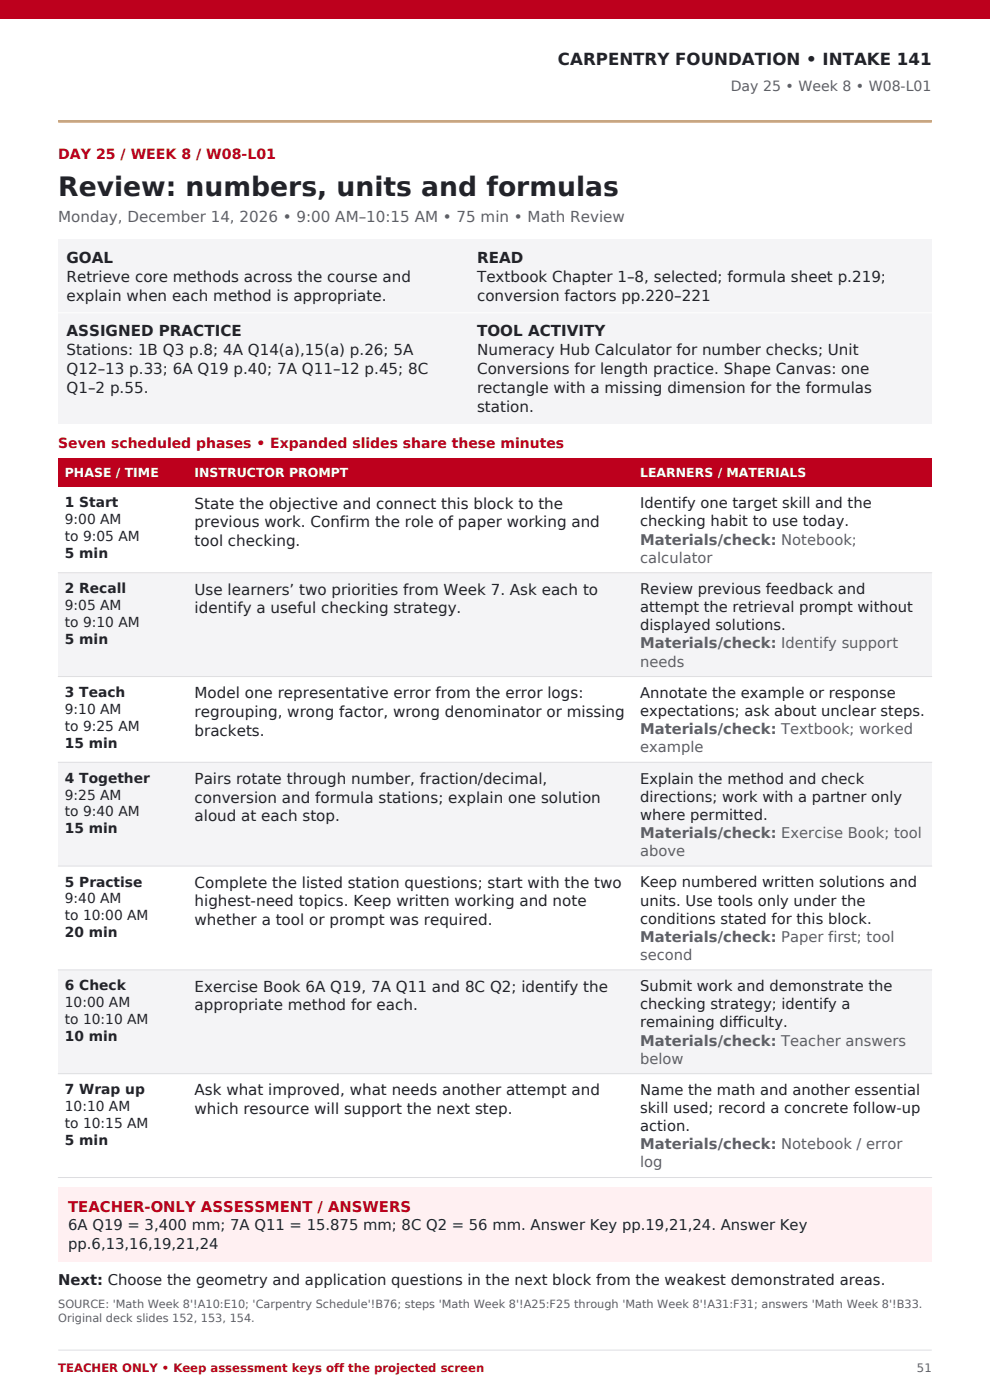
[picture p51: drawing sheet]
<svg xmlns="http://www.w3.org/2000/svg" width="210mm" height="297mm" viewBox="0 0 210 297" stroke-linecap="round" stroke-linejoin="round" font-family="sans-serif">
<defs><g id="words">
<text font-size="5.6" fill="#222329" x="12.3" y="41.5">Review: numbers, units and formulas</text>
<text font-size="3.5" fill="#222329" x="118.4" y="13.8">CARPENTRY FOUNDATION • INTAKE 141</text>
<text font-size="3.2" fill="#5d6068" x="12.3" y="47.2">Monday, December 14, 2026 • 9:00 AM–10:15 AM • 75 min • Math Review</text>
<g font-size="3.2" fill="#222329">
<text x="14.1" y="55.8">GOAL</text>
<text x="14.1" y="59.8">Retrieve core methods across the course and</text>
<text x="101.2" y="55.8">READ</text>
<text x="101.2" y="59.8">Textbook Chapter 1–8, selected; formula sheet p.219;</text>
<text x="14.1" y="63.8">explain when each method is appropriate.</text>
<text x="101.2" y="63.8">conversion factors pp.220–221</text>
<text x="14.1" y="71.3">ASSIGNED PRACTICE</text>
<text x="101.2" y="71.3">TOOL ACTIVITY</text>
<text x="14.1" y="75.4">Stations: 1B Q3 p.8; 4A Q14(a),15(a) p.26; 5A</text>
<text x="101.2" y="75.4">Numeracy Hub Calculator for number checks; Unit</text>
<text x="14.1" y="79.4">Q12–13 p.33; 6A Q19 p.40; 7A Q11–12 p.45; 8C</text>
<text x="14.1" y="83.4">Q1–2 p.55.</text>
<text x="101.2" y="79.4">Conversions for length practice. Shape Canvas: one</text>
<text x="101.2" y="83.4">rectangle with a missing dimension for the formulas</text>
<text x="101.2" y="87.4">station.</text>
<text x="41.3" y="107.9">State the objective and connect this block to the</text>
<text x="41.3" y="111.9">previous work. Confirm the role of paper working and</text>
<text x="41.3" y="115.8">tool checking.</text>
<text x="41.3" y="126.1">Use learners’ two priorities from Week 7. Ask each to</text>
<text x="41.3" y="130.1">identify a useful checking strategy.</text>
<text x="41.3" y="148.1">Model one representative error from the error logs:</text>
<text x="41.3" y="152.1">regrouping, wrong factor, wrong denominator or missing</text>
<text x="41.3" y="156">brackets.</text>
<text x="41.3" y="166.3">Pairs rotate through number, fraction/decimal,</text>
<text x="41.3" y="170.3">conversion and formula stations; explain one solution</text>
<text x="41.3" y="174.2">aloud at each stop.</text>
<text x="41.3" y="188.4">Complete the listed station questions; start with the two</text>
<text x="41.3" y="192.3">highest-need topics. Keep written working and note</text>
<text x="41.3" y="196.3">whether a tool or prompt was required.</text>
<text x="41.3" y="210.4">Exercise Book 6A Q19, 7A Q11 and 8C Q2; identify the</text>
<text x="41.3" y="214.3">appropriate method for each.</text>
<text x="41.3" y="232.4">Ask what improved, what needs another attempt and</text>
<text x="41.3" y="236.3">which resource will support the next step.</text>
</g>
<g font-size="3.1" fill="#222329">
<text x="135.8" y="107.9">Identify one target skill and the</text>
<text x="135.8" y="111.7">checking habit to use today.</text>
<text x="135.8" y="126">Review previous feedback and</text>
<text x="135.8" y="129.9">attempt the retrieval prompt without</text>
<text x="135.8" y="133.7">displayed solutions.</text>
<text x="135.8" y="148.1">Annotate the example or response</text>
<text x="135.8" y="151.9">expectations; ask about unclear steps.</text>
<text x="135.8" y="166.2">Explain the method and check</text>
<text x="135.8" y="170.1">directions; work with a partner only</text>
<text x="135.8" y="173.9">where permitted.</text>
<text x="135.8" y="188.3">Keep numbered written solutions and</text>
<text x="135.8" y="192.1">units. Use tools only under the</text>
<text x="135.8" y="195.9">conditions stated for this block.</text>
<text x="135.8" y="210.3">Submit work and demonstrate the</text>
<text x="135.8" y="214.1">checking strategy; identify a</text>
<text x="135.8" y="218">remaining difficulty.</text>
<text x="135.8" y="232.3">Name the math and another essential</text>
<text x="135.8" y="236.2">skill used; record a concrete follow-up</text>
<text x="135.8" y="240">action.</text>
<text x="14.5" y="261">6A Q19 = 3,400 mm; 7A Q11 = 15.875 mm; 8C Q2 = 56 mm. Answer Key pp.19,21,24. Answer Key</text>
<text x="14.5" y="264.9">pp.6,13,16,19,21,24</text>
<text x="12.3" y="272.6">Next: Choose the geometry and application questions in the next block from the weakest demonstrated areas.</text>
</g>
<g font-size="3.1" fill="#5d6068">
<text x="135.8" y="115.5">Materials/check: Notebook;</text>
<text x="135.8" y="119.4">calculator</text>
<text x="135.8" y="137.6">Materials/check: Identify support</text>
<text x="135.8" y="141.4">needs</text>
<text x="135.8" y="155.7">Materials/check: Textbook; worked</text>
<text x="135.8" y="159.6">example</text>
<text x="135.8" y="177.8">Materials/check: Exercise Book; tool</text>
<text x="135.8" y="181.6">above</text>
<text x="135.8" y="199.8">Materials/check: Paper first; tool</text>
<text x="135.8" y="203.6">second</text>
<text x="135.8" y="221.8">Materials/check: Teacher answers</text>
<text x="135.8" y="225.6">below</text>
<text x="135.8" y="243.8">Materials/check: Notebook / error</text>
<text x="135.8" y="247.7">log</text>
</g>
<text font-size="3.1" fill="#bd001d" x="14.5" y="257.2">TEACHER-ONLY ASSESSMENT / ANSWERS</text>
<text font-size="3" fill="#5d6068" x="155" y="19.4">Day 25 • Week 8 • W08-L01</text>
<g font-size="3" fill="#bd001d">
<text x="12.3" y="33.7">DAY 25 / WEEK 8 / W08-L01</text>
<text x="12.3" y="95">Seven scheduled phases • Expanded slides share these minutes</text>
</g>
<g font-size="2.9" fill="#222329">
<text x="13.8" y="107.7">1 Start</text>
<text x="13.8" y="111.2">9:00 AM</text>
<text x="13.8" y="114.8">to 9:05 AM</text>
<text x="13.8" y="118.4">5 min</text>
<text x="13.8" y="125.8">2 Recall</text>
<text x="13.8" y="129.4">9:05 AM</text>
<text x="13.8" y="133">to 9:10 AM</text>
<text x="13.8" y="136.6">5 min</text>
<text x="13.8" y="147.9">3 Teach</text>
<text x="13.8" y="151.4">9:10 AM</text>
<text x="13.8" y="155">to 9:25 AM</text>
<text x="13.8" y="158.6">15 min</text>
<text x="13.8" y="166">4 Together</text>
<text x="13.8" y="169.6">9:25 AM</text>
<text x="13.8" y="173.2">to 9:40 AM</text>
<text x="13.8" y="176.8">15 min</text>
<text x="13.8" y="188.1">5 Practise</text>
<text x="13.8" y="191.6">9:40 AM</text>
<text x="13.8" y="195.2">to 10:00 AM</text>
<text x="13.8" y="198.8">20 min</text>
<text x="13.8" y="210.1">6 Check</text>
<text x="13.8" y="213.7">10:00 AM</text>
<text x="13.8" y="217.2">to 10:10 AM</text>
<text x="13.8" y="220.8">10 min</text>
<text x="13.8" y="232.1">7 Wrap up</text>
<text x="13.8" y="235.7">10:10 AM</text>
<text x="13.8" y="239.3">to 10:15 AM</text>
<text x="13.8" y="242.8">5 min</text>
</g>
<g font-size="2.6" fill="#fff">
<text x="13.8" y="101.2">PHASE / TIME</text>
<text x="41.3" y="101.2">INSTRUCTOR PROMPT</text>
<text x="135.8" y="101.2">LEARNERS / MATERIALS</text>
</g>
<text font-size="2.5" fill="#bd001d" x="12.3" y="291">TEACHER ONLY • Keep assessment keys off the projected screen</text>
<text font-size="2.5" fill="#5d6068" x="194.5" y="291">51</text>
<g font-size="2.4" fill="#5d6068">
<text x="12.3" y="277.5">SOURCE: 'Math Week 8'!A10:E10; 'Carpentry Schedule'!B76; steps 'Math Week 8'!A25:F25 through 'Math Week 8'!A31:F31; answers 'Math Week 8'!B33.</text>
<text x="12.3" y="280.5">Original deck slides 152, 153, 154.</text>
</g>
</g></defs>
<path d="M0 0h210v3.9h-210z" fill-rule="evenodd" fill="#bd001d"/>
<path d="M12.3 25.8h185.4" fill="none" stroke="#d7a52b" stroke-width=".53"/>
<path d="M12.3 50.8h185.4v39.2h-185.4z" fill-rule="evenodd" fill="#f4f4f6"/>
<path d="M12.3 66.4h185.4" fill="none" stroke="#fff" stroke-width=".21"/>
<path d="M12.3 97.2h185.4v6.1h-185.4z" fill-rule="evenodd" fill="#bd001d"/>
<path d="M12.3 103.3h185.4v18.2h-185.4z" fill-rule="evenodd" fill="#fff"/>
<path d="M12.3 121.5h185.4v22h-185.4z" fill-rule="evenodd" fill="#f4f4f6"/>
<path d="M12.3 143.5h185.4v18.2h-185.4z" fill-rule="evenodd" fill="#fff"/>
<path d="M12.3 161.7h185.4v22h-185.4z" fill-rule="evenodd" fill="#f4f4f6"/>
<path d="M12.3 183.7h185.4v22.1h-185.4z" fill-rule="evenodd" fill="#fff"/>
<path d="M12.3 205.8h185.4v22h-185.4z" fill-rule="evenodd" fill="#f4f4f6"/>
<path d="M12.3 227.8h185.4v22h-185.4z" fill-rule="evenodd" fill="#fff"/>
<path d="M12.3 121.5h185.4M12.3 143.5h185.4M12.3 161.7h185.4M12.3 183.7h185.4M12.3 205.8h185.4M12.3 227.8h185.4M12.3 249.8h185.4" fill="none" stroke="#dddee2" stroke-width=".21"/>
<path d="M12.3 251.9h185.4v15.8h-185.4z" fill-rule="evenodd" fill="#fff0f2"/>
<path d="M12.3 286.4h185.4" fill="none" stroke="#dddee2" stroke-width=".21"/>
<use href="#words"/>
</svg>
